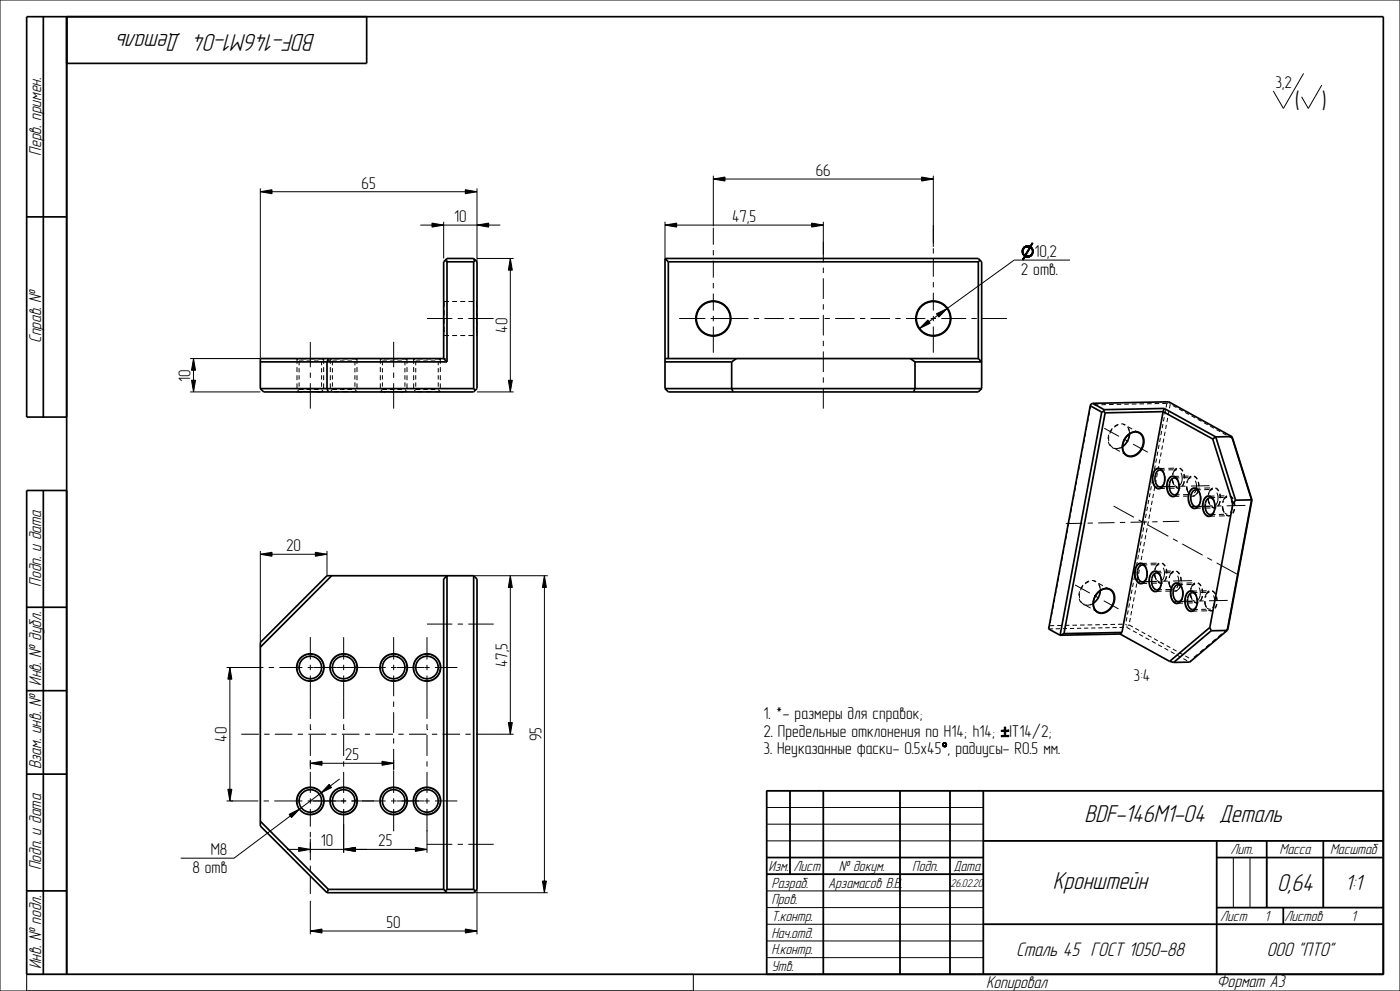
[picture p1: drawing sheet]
<svg xmlns="http://www.w3.org/2000/svg" width="420mm" height="297mm" viewBox="0 0 420 297" stroke-linecap="round" stroke-linejoin="round" font-family="sans-serif">
<defs><g id="words">
<g font-size="7.6">
<text x="94.7" y="10.1" transform="rotate(-180 94.7 10.1)">BDF-146M1-04 Деталь</text>
<text x="325.3" y="246.4">BDF-146M1-04 Деталь</text>
<text x="315.9" y="266.4">Кронштейн</text>
<text x="383.1" y="267.1">0,64</text>
</g>
<g font-size="7.5">
<text x="388.4" y="32.7">(</text>
<text x="396.5" y="32.7">)</text>
</g>
<text font-size="6.8" x="403.6" y="266.8">1:1</text>
<g font-size="6.1">
<text x="304.8" y="286.6">Сталь 45 ГОСТ 1050-88</text>
<text x="380" y="286.6">ООО &quot;ПТО&quot;</text>
</g>
<g font-size="5.3">
<text x="12.3" y="46.6" transform="rotate(-90 12.3 46.6)">Перв. примен.</text>
<text x="12.3" y="102.8" transform="rotate(-90 12.3 102.8)">Справ. №</text>
<text x="12.3" y="175.8" transform="rotate(-90 12.3 175.8)">Подп. и дата</text>
<text x="12.3" y="205.5" transform="rotate(-90 12.3 205.5)">Инв. № дубл.</text>
<text x="12.3" y="230.6" transform="rotate(-90 12.3 230.6)">Взам. инв. №</text>
<text x="12.3" y="260.8" transform="rotate(-90 12.3 260.8)">Подп. и дата</text>
<text x="12.3" y="290.5" transform="rotate(-90 12.3 290.5)">Инв. № подл.</text>
<text x="295.8" y="296">Копировал</text>
<text x="365" y="295.9">Формат A3</text>
</g>
<g font-size="5.1">
<text x="382.6" y="26.4">3,2</text>
<text x="244.7" y="52.8">66</text>
<text x="108.5" y="56.6">65</text>
<text x="136.2" y="66.6">10</text>
<text x="219.6" y="66.6">47,5</text>
<text x="310.4" y="77.1">10,2</text>
<text x="306.2" y="82.3">2 отв.</text>
<text x="152.2" y="99.7" transform="rotate(-90 152.2 99.7)">40</text>
<text x="57.2" y="114.3" transform="rotate(-90 57.2 114.3)">10</text>
<text x="85.8" y="165.2">20</text>
<text x="152.2" y="199.9" transform="rotate(-90 152.2 199.9)">47,5</text>
<text x="340.1" y="204">3:4</text>
<text x="229" y="215.5">1. *- размеры для справок;</text>
<text x="229" y="220.8">2. Предельные отклонения по H14; h14;</text>
<text x="302.8" y="220.8">IT14/2;</text>
<text x="68.1" y="222.3" transform="rotate(-90 68.1 222.3)">40</text>
<text x="103.5" y="227.9">25</text>
<text x="162.4" y="222.2" transform="rotate(-90 162.4 222.2)">95</text>
<text x="229" y="226">3. Неуказанные фаски- 0.5х45 , радиусы- R0.5 мм.</text>
<text x="63.2" y="256.3">М8</text>
<text x="96.2" y="253.7">10</text>
<text x="113.5" y="253.7">25</text>
<text x="57.7" y="261.6">8 отв</text>
<text x="116" y="278.1">50</text>
</g>
<g font-size="4.5">
<text x="369.1" y="256.1">Лит.</text>
<text x="383.9" y="256.1">Масса</text>
<text x="399" y="256.1">Масштаб</text>
<text x="230.5" y="261.1">Изм.</text>
<text x="238" y="261.1">Лист</text>
<text x="251.7" y="261.1">№ докум.</text>
<text x="273.7" y="261.1">Подп.</text>
<text x="286" y="261.1">Дата</text>
<text x="231.4" y="266.1">Pазраб.</text>
<text x="248.4" y="266.1">Арзамасов В.В.</text>
<text x="231.4" y="271.1">Пров.</text>
<text x="231.4" y="281.1">Нач.отд.</text>
<text x="231.4" y="276.1">Т.контр.</text>
<text x="366" y="276.1">Лист</text>
<text x="379.4" y="276.1">1</text>
<text x="385.3" y="276.1">Листов</text>
<text x="405.4" y="276.1">1</text>
<text x="231.4" y="286.1">Н.контр.</text>
<text x="231.4" y="291.1">Утв.</text>
</g>
<text font-size="3.5" x="285.2" y="265.7">26.02.20</text>
</g></defs>
<g fill="none" stroke="#000" stroke-width=".51">
<path d="M13 5v120M20 5v287M110 5v14h-90M8 65h12M133.6 78l.5 .5M134.1 78.5h8M134.1 78.5v30M142.1 78.5v38M142.6 78l-.5 .5M199.5 77.5h94l1 1v38M199.5 77.5v39M199.5 77.5l1 1"/>
<path d="M200.5 78.5h93M200.5 78.5v29M293.5 78.5v29M294 78l-.5 .5M78.1 116.5h64M78.1 108.5h56M98.5 107.5l-.4 1v8l.4 1M133.1 107.5v-29l1-1h8l1 1v38l-1 1h-63l-1-1M133.1 107.5h-55v9M133.1 107.5l1 1M142.1 116.5l.5 .5M199.5 116.5l1 1h93l1-1"/>
<path d="M199.5 116.5h95M199.5 108.5h20M199.5 107.5h94M219.5 108.5v8l.4 1M220.9 107.5l-1.4 1M273.1 107.5l1.4 1M274.5 108.5v8l-.4 1M293.5 107.5l1 1h-20M20 125h-12v-120h407v287h-407v-145h12M327.1 121.6l-12.5 66.9 3.4 1.9M327.1 121.6l3.4 1.9M327.8 120.9l-.6 .2-.1 .5"/>
<path d="M327.8 120.9l3.4 1.9M327.8 120.9l22.8-.5 18.9 10.4M330.5 123.5l-12.5 66.9M331.1 123.3l-.6 .2M331.1 123.3l.4 .4M331.2 122.8l-.1 .5M331.5 123.7l-12.3 66.2M348.9 123.4l-12.3 66.1M348.9 123.4l-17.4 .3M348.9 123.4l14.9 8.2M349.2 122.4l-.3 1M349.2 122.4l15.5 8.5"/>
<path d="M349.2 122.4l-18 .4M363.8 131.6l6.1 19.3M364.7 130.9l-.9 .7M364.7 130.9l6 19M369.5 130.8l-4.8 .1M369.5 130.8l6 19M369.5 130.8l6.1 19.1M13 147v145M345.8 142.4a3.1 3.1 0 0 0 1.9 4.1l.7-.3 .6-.8M345.8 142.4h.1M348.9 141.4l.1 .1M348.9 141.4a1.23 1.23 0 0 0-1.4-.5 1.23 1.23 0 0 0-.8 1.2 2.64 2.64 0 0 0 1.5 3.8l.8-.5"/>
<path d="M348.9 141.3a1.51 1.51 0 0 0-1.7-.9 1.51 1.51 0 0 0-1.2 1.4l-.2 .6M348.9 141.3l.5 1.5-.1 1.6M349.1 145.2l-.1 .2M349.3 144.4l-.3 1M349.3 144.4h.1M356.6 148.4a3.1 3.1 0 0 0 1.8 4 2.41 2.41 0 0 0 1.7-2.1M356.6 148.4h.1M356.6 148.4a1.83 1.83 0 0 1 2.2-2 3.6 3.6 0 0 1 1.3 3.9M359.8 147.5l-.1-.2a1.23 1.23 0 0 0-1.4-.4 1.23 1.23 0 0 0-.9 1.2 2.64 2.64 0 0 0 1.5 3.7l.9-.6M360.1 150.3h.1M369.9 150.9l-6.9 37.1M370.7 149.9l-.8 1"/>
<path d="M375.5 149.8l-4.8 .1M375.5 149.8l.1 .1M375.5 149.8l-7.3 39.1M375.6 149.9l-7.4 39M99.5 172.5l-21.4 21.5M142.1 172.5h-44l-20 20v55l20 20M142.1 172.5v94M142.1 172.5l1 1v93l-1 1h-44M340.5 170.9a3.1 3.1 0 0 0 1.9 4l.7-.3 .6-.7M340.5 170.9h.1M343.6 169.8l.1 .2M343.6 169.8a1.23 1.23 0 0 0-1.4-.4 1.23 1.23 0 0 0-.8 1.2 2.64 2.64 0 0 0 1.5 3.8l.8-.5"/>
<path d="M343.6 169.8a4.6 4.6 0 0 1 .1 4.1M343.6 169.8a1.51 1.51 0 0 0-1.7-1 1.51 1.51 0 0 0-1.2 1.5l-.2 .6M343.8 173.7l-.1 .2M351.2 176.8h.1M352 175.2a1.58 1.58 0 0 1 1.7-.3 1.58 1.58 0 0 1 .9 1.5l.3 1.2-.2 1.6a1.61 1.61 0 0 1-1.5 1.6 1.61 1.61 0 0 1-1.7-1.4 4.4 4.4 0 0 1 .5-4.2zM354.4 175.9v-.1a1.23 1.23 0 0 0-1.4-.5 1.23 1.23 0 0 0-.9 1.2 2.64 2.64 0 0 0 1.5 3.8l.9-.7M8 182h12M319.2 189.9l-1.2 .5M336 190l-18 .4M336 190l14.9 8.2M336.6 189.5l-17.4 .4M336.6 189.5l-.6 .5"/>
<path d="M350.9 198.2l1.2 .3M363 188l.4 1M363 188l-12.1 10.2M363.4 189l-11.3 9.5M368.2 188.9l-11.3 9.5-4.8 .1M368.2 188.9l-4.8 .1M8 207h12M8 232h12M237 237v25M247 237v55M270 237v55M285 237v55"/>
<path d="M295 237v55M415 237h-185v55M78.1 246.1l20.4 20.4M230 257h65M295 252h120M365 257h50M365 252v40M380 252v20M397 252v20M8 267h12M98.5 266.5h34.6M98.5 266.5l-.4 1"/>
<path d="M133.1 266.5v-93l1-1v94M133.1 266.5l1 1M134.1 266.5h8M134.1 266.5l-.5 .5M142.1 266.5l.5 .5M230 262h65M295 277h120M365 272h50M385 272v5"/>
<circle cx="103.1" cy="200" r="4.1"/>
<circle cx="103.1" cy="200" r="3.4"/>
<circle cx="128.1" cy="200" r="4.1"/>
<circle cx="128.1" cy="200" r="3.4"/>
<circle cx="103.1" cy="240" r="4.1"/>
<circle cx="103.1" cy="240" r="3.4"/>
<circle cx="128.1" cy="240" r="4.1"/>
<circle cx="128.1" cy="240" r="3.4"/>
</g>
<g fill="#000">
<path d="M78.1 57.5l3.5-.6v1.2zM139.6 56.9l3.5 .6-3.5 .6zM214 53.7l3.5-.6v1.2zM276.5 53.1l3.5 .6-3.5 .6zM129.6 66.9l3.5 .6-3.5 .6zM143.1 67.5l3.5-.6v1.2zM153.1 77.5l.6 3.5h-1.2zM199.5 67.5l3.5-.6v1.2zM243.5 66.9l3.5 .6-3.5 .6zM306.6 75.1l.4-.1-.1 .2zM306.6 75.4l.3-.2zM306.6 75.6l.3-.1 .1 .2z"/>
<path d="M306.6 74.9l.4-.1v.2zM306.6 75.8h.4zM306.7 76h.4zM306.7 74.7h.4zM306.7 77.8l.9-.9-.6 1zM306.8 76.2l.4 .1zM306.8 74.5l.5-.1zM306.9 76.3l.4 .1zM306.6 75.6l.3-.2zM306.6 75.4h.3l-.3 .2zM306.9 74.3h.5zM306.6 75.1l.3 .1-.3 .2z"/>
<path d="M306.6 74.9l.4 .1-.4 .1zM306.6 75.6l.4 .1-.4 .1zM306.7 74.7l.3 .1-.4 .1zM306.6 75.8h.4l-.3 .2zM306.8 76.2l.3-.2v.1zM306.7 76h.4l-.3 .2zM307.1 74.1h.7zM307 76.5h.5l-.4 .1zM306.7 74.7l.5-.2zM306.8 74.5h.4l-.5 .2zM307.3 76.8h1.9l-1.6 .1zM306.9 74.3l.4 .1-.5 .1z"/>
<path d="M307 76.5h.5zM309.1 74.3l-1.3 2.3-.3-.1zM307.6 76.9l1.6-.1zM307.3 76.8l.3 .1-.9 .9zM306.9 74.3l.7-.1zM307.1 74.1l.5 .1-.7 .1zM307.6 73.8h1.4zM307.1 76.6l.4-.1 .3 .1zM307.3 76.8l.6-.1zM307.1 76.6h.7zM307.8 77l1.2-.1zM307.9 73.7h.9z"/>
<path d="M307.3 76.8l.7-.1zM307.1 74.1l.8-.1zM307.3 76.8l.9-.1zM308.1 73.6h.4zM307.1 74.1l1-.1zM307.9 77h.9zM307.3 76.8l1-.1zM308.1 74h1.2zM307.3 76.8l1.2-.1zM308.1 77.1l.7-.1zM308.3 77.1l.5-.1zM308.3 74h1z"/>
<path d="M307.9 73.7h.8zM307.9 73.7l.6-.1zM308.5 76.7h.8zM308.4 74h.9zM308.7 76.7l.8-.1zM308.6 74h.7zM307.8 77h1zM307.6 73.8l1.2-.1zM308.7 74h.6zM308.8 74.1h.7zM308.8 74.1h.7l-.4 .2zM307.6 76.9h1.4z"/>
<path d="M309 76.6l.6-.2zM307.4 73.9l1.6-.1zM309 73.8l.9-.9-.6 1.1zM308.8 74.1l.3 .2-1.6 2.2zM307.3 76.8h1.9zM309.1 74.3l.5-.1zM309.2 74.4h.5zM309.3 76.3l.5-.1-.2 .2zM307.4 73.9l1.6-.1 .3 .2zM309.4 74.5l.3-.1 .1 .2zM309.5 76.1l.4-.1-.5 .2zM309.4 76.2l.5-.2-.1 .2z"/>
<path d="M309.1 74.3l.4-.2 .1 .1zM309.4 74.6h.4l-.3 .1zM309.5 74.7l.3-.1 .1 .1zM308.8 76.6h.7zM309.6 75.9l.4-.1-.1 .2zM309.6 74.9l.3-.2 .1 .3zM309.6 75.7l.4-.1v.2zM309.6 75h.4v.2zM309.1 76.5l.5-.1zM309.7 75.2h.3l-.3 .2zM309.7 75.4l.3-.2v.2zM309.7 75.5l.3-.1v.2z"/>
<path d="M309.3 76.3l.5-.1zM309.4 74.5l.4 .1zM309.6 72.8l.3 .1-.9 .9zM309.6 75.9l.3 .1-.4 .1zM309.5 74.7h.4zM309.6 75.7l.4 .1-.4 .1zM309.6 74.9l.4 .1zM309.6 75l.4 .2h-.3zM309.7 75.4h.3l-.3 .1zM309.7 75.5l.3 .1-.4 .1zM278.3 95.9l.8 1-3.2 1.5zM280.9 94l3.2-1.5-2.5 2.5z"/>
<path d="M58.1 107.5l.6 3.5h-1.2zM57.5 114h1.2l-.6 3.5zM152.5 114h1.2l-.6 3.5zM78.1 166.1l3.5-.6v1.2zM94.6 165.5l3.5 .6-3.5 .6zM153.1 172.5l.6 3.5h-1.2zM163.3 172.5l.6 3.5h-1.2zM69 200l.6 3.5h-1.2zM301.7 217.9v.9h-.4zM300.4 219.2l1.3-.4zM300.4 218.8h.9l-.9 .4zM301.3 217.9h.4l-.4 .9z"/>
<path d="M301.3 219.2l1.4-.4zM301.7 219.2l1-.4v.4zM301.3 219.2h.4l-.4 1zM93.1 228.8l3.5-.6v1.2zM98.7 235.1l.8 .9-3.2 1.6zM114.6 228.2l3.5 .6-3.5 .6zM152.5 216.5h1.2l-.6 3.5zM282.7 223.2l.3-.1zM282.7 223h.3zM282.7 223.4h.3zM282.8 222.9l.5-.1zM282.8 223.5h.4z"/>
<path d="M282.9 222.7h.9zM282.9 223.7l1-.2zM282.7 223.4l.3-.2zM282.7 223.2h.3l-.3 .2zM282.7 223l.3 .1-.3 .1zM282.8 223.5h.3zM283 222.6h.7zM283 223.8l.8-.1zM282.7 223l.4-.1zM282.7 223l.5-.1zM282.8 222.9h.4l-.5 .1zM282.9 223.7l.4-.1z"/>
<path d="M283.2 222.6h.3zM282.9 223.7l.5-.1zM282.8 222.9l.6-.1zM282.9 222.7l.5 .1-.6 .1zM282.9 223.7l.6-.1zM283.2 223.8h.5zM283.4 223.8h.3zM283.4 222.8l.4-.1zM283 222.6h.5zM283.5 222.8l.3-.1zM283.6 222.9h.3zM283.6 223.5l.4-.1z"/>
<path d="M283.7 223.4h.3zM283 223.8h.7zM282.9 222.7l.8-.1zM283.7 222.9h.2zM283.7 223h.3zM283.8 223.1l.2-.1zM283.8 223.2l.2-.2v.2zM283.8 223.3l.2-.1v.2zM282.9 223.7h.9zM283.5 223.6l.4-.1zM283.8 223.3l.2 .1zM283.8 223.2h.2z"/>
<path d="M301.7 219.2v1h-.4zM68.4 236.5h1.2l-.6 3.5zM86.7 244.1l3.2-1.7-2.4 2.6zM89.6 254l3.5 .6-3.5 .6zM103.1 254.6l3.5-.6v1.2zM93.1 279l3.5-.6v1.2zM139.6 278.4l3.5 .6-3.5 .6zM162.7 264h1.2l-.6 3.5z"/>
</g>
<g fill="none" stroke="#000" stroke-width=".3">
<path d="M0 0h420v297h-420zM78.1 57.5l3.5-.6v1.2zM78.1 56.5v51h-21M78.1 57.5h65M139.6 56.9l3.5 .6-3.5 .6zM143.1 56.5v22M214 53.7l3.5-.6v1.2zM214 52.7v15.1M214 53.7h66M276.5 53.1l3.5 .6-3.5 .6zM280 52.7v21.3M126.1 67.5h24"/>
<path d="M129.6 66.9l3.5 .6-3.5 .6zM133.1 66.5v11M134.1 77.9v.6M142.1 77.5v.6M143.1 67.5l3.5-.6v1.2zM143.1 77.5h11M153.1 77.5l.6 3.5h-1.2zM153.1 77.5v40M199.5 67.5l3.5-.6v1.2zM199.5 67.5h47.5M199.5 66.5v11M243.5 66.9l3.5 .6-3.5 .6z"/>
<path d="M247 66.5v9.8M306.6 75.1l.4-.1-.1 .2zM306.6 75.1l.3 .1-.3 .2zM306.6 75.4l.3-.2zM306.6 75.6l.3-.2zM306.6 75.4h.3l-.3 .2zM306.6 75.6l.3-.1 .1 .2zM306.6 75.6l.4 .1-.4 .1zM306.6 74.9l.4-.1v.2zM306.6 74.9l.4 .1-.4 .1zM306.6 75.8h.4zM306.6 75.8h.4l-.3 .2z"/>
<path d="M306.7 76h.4zM306.7 76h.4l-.3 .2zM306.7 74.7l.5-.2zM306.7 74.7h.4zM306.7 74.7l.3 .1-.4 .1zM306.7 77.8l.9-.9-.6 1zM306.8 76.2l.3-.2v.1zM306.8 76.2l.4 .1zM306.8 74.5l.5-.1zM306.8 74.5h.4l-.5 .2zM306.9 76.3l.4 .1zM306.9 74.3l.7-.1z"/>
<path d="M306.9 74.3h.5zM306.9 74.3l.4 .1-.5 .1zM307 76.5h.5zM307 76.5h.5l-.4 .1zM307.1 74.1l.8-.1zM307.1 74.1l1-.1zM307.1 74.1h.7zM307.1 74.1l.5 .1-.7 .1zM307.1 76.6l.4-.1 .3 .1zM307.1 76.6h.7zM307.2 74h2.1zM307.2 73.9h2.1"/>
<path d="M307.3 76.8l1.2-.1zM307.3 76.8l1-.1zM307.3 76.8l.9-.1zM307.3 76.8l.7-.1zM307.3 76.8l.6-.1zM307.3 76.8h1.9zM307.3 76.8h1.9l-1.6 .1zM307.3 76.8l.3 .1-.9 .9zM307.4 73.9l1.6-.1zM307.4 73.9l1.6-.1 .3 .2zM307.6 76.9l1.6-.1zM307.6 76.9h1.4z"/>
<path d="M307.6 73.8l1.2-.1zM307.6 73.8h1.4zM307.8 77l1.2-.1zM307.8 77h1zM307.9 73.7h.8zM307.9 73.7l.6-.1zM307.9 73.7h.9zM307.9 77h.9zM308.1 73.6h.4zM308.1 74h1.2zM308.1 77.1l.7-.1zM308.3 74h1z"/>
<path d="M308.3 77.1l.5-.1zM308.4 74h.9zM308.5 76.7h.8zM308.6 74h.7zM308.7 76.7l.8-.1zM308.7 74h.6zM308.8 74.1h.7zM308.8 74.1h.7l-.4 .2zM308.8 74.1l.3 .2-1.6 2.2zM308.8 76.6h.7zM309 76.6l.6-.2zM309 73.8l.9-.9-.6 1.1z"/>
<path d="M309.1 74.3l.5-.1zM309.1 74.3l.4-.2 .1 .1zM309.1 76.5l.5-.1zM309.1 74.3l-1.3 2.3-.3-.1zM309.2 74.4h.5zM309.3 76.3l.5-.1zM309.3 76.3l.5-.1-.2 .2zM309.4 74.5l.3-.1 .1 .2zM309.4 74.5l.4 .1zM309.4 76.2l.5-.2-.1 .2zM309.4 74.6h.4l-.3 .1zM309.5 76.1l.4-.1-.5 .2z"/>
<path d="M309.5 74.7l.3-.1 .1 .1zM309.5 74.7h.4zM309.6 75.9l.4-.1-.1 .2zM309.6 75.9l.3 .1-.4 .1zM309.6 72.8l.3 .1-.9 .9zM309.6 74.9l.3-.2 .1 .3zM309.6 74.9l.4 .1zM309.6 75.7l.4-.1v.2zM309.6 75.7l.4 .1-.4 .1zM309.6 75h.4v.2zM309.6 75l.4 .2h-.3zM309.7 75.2h.3l-.3 .2z"/>
<path d="M309.7 75.4l.3-.2v.2zM309.7 75.4h.3l-.3 .1zM309.7 75.5l.3-.1v.2zM309.7 75.5l.3 .1-.4 .1zM321 77.9h-16.8l-28.3 20.5M278.3 95.9l.8 1-3.2 1.5zM280.9 94l3.2-1.5-2.5 2.5zM57.1 117.5h21M57.5 114h1.2l-.6 3.5zM58.1 107.5l.6 3.5h-1.2zM58.1 107.5v10M89.1 107.6v1.4"/>
<path d="M89.1 110v1.5M89.1 112.5v1.4M89.1 114.9v1.5M90.2 117.4h1.6M90.2 107.6h1.6M92.8 117.4h1.6M92.8 107.6h1.6M95.5 117.4h1.6M95.5 107.6h1.6v1.4M97.1 110v1.5M97.1 112.5v1.4M97.1 114.9v1.5"/>
<path d="M98.9 107.9l-.8 .6M99 107.5l.4 .4M99.1 107.6v1.4M99.1 110v1.5M99.1 112.5v1.4M99.1 114.9v1.5M99.7 116.7h1.4M99.7 110.3v1.3M99.7 112.5v1.2M99.7 114.6v1.3M99.7 116.7h.1M99.7 116.7l-.4 .5"/>
<path d="M100.2 117.4h1.6M100.2 107.6h1.6M101.1 108.2h-1.4v1.3M102 116.7h1.3M102 108.2h1.3M102.8 117.4h1.6M102.8 107.6h1.6M104.2 116.7h1.4M104.2 108.2h1.4M105.5 117.4h1.6M105.5 107.6h1.6v1.4M106.5 116.7h.1"/>
<path d="M106.5 108.2h.1M106.5 116.7l.4 .5M106.5 108.2v1.3M106.5 110.3v1.3M106.5 112.5v1.2M106.5 114.6v1.3M107.1 110v1.5M107.1 112.5v1.4M107.1 114.9v1.5M107.2 107.5l-.4 .4M114.1 107.6v1.4M114.1 110v1.5"/>
<path d="M114.1 112.5v1.4M114.1 114.9v1.5M115.2 117.4h1.6M115.2 107.6h1.6M117.8 117.4h1.6M117.8 107.6h1.6M120.5 117.4h1.6M120.5 107.6h1.6v1.4M122.1 110v1.5M122.1 112.5v1.4M122.1 114.9v1.5M124 107.5l.4 .4"/>
<path d="M124.1 107.6v1.4M124.1 110v1.5M124.1 112.5v1.4M124.1 114.9v1.5M124.7 116.7h1.4M124.7 110.3v1.3M124.7 112.5v1.2M124.7 114.6v1.3M124.7 116.7h.1M124.7 116.7l-.4 .5M125.2 117.4h1.6M125.2 107.6h1.6"/>
<path d="M126.1 108.2h-1.4v1.3M127 116.7h1.3M127 108.2h1.3M127.8 117.4h1.6M127.8 107.6h1.6M129.2 116.7h1.4M129.2 108.2h1.4M130.5 117.4h1.6M130.5 107.6h1.6v1.4M131.5 116.7l.4 .5M131.5 108.2v1.3M131.5 110.3v1.3"/>
<path d="M131.5 112.5v1.2M131.5 114.6v1.3M131.5 116.7h.1M132.1 110v1.5M132.1 112.5v1.4M132.1 114.9v1.5M132.2 107.5l-.4 .4M133.1 107.5h.6M143.1 117.5h11M152.5 114h1.2l-.6 3.5zM323.8 140l-.3 1.2M324.2 137.9l-.3 1.2"/>
<path d="M324.5 135.8l-.2 1.3M324.9 133.8l-.2 1.2M325.3 131.7l-.2 1.2M325.7 129.6l-.2 1.3M326.1 127.6l-.2 1.2M326.5 125.5l-.3 1.2M326.9 123.4l-.3 1.3M327.2 121.1v.2M327.2 121.4l-.2 1.2M329.5 121.3h-1.3M331.8 121.3h-1.4M334.1 121.2h-1.4"/>
<path d="M336.4 121.2h-1.4M338.6 121.1l-1.3 .1M340.9 121.1h-1.3M343.2 121l-1.4 .1M345.5 121h-1.4M346.6 139.5l-.3 1.2M347 137.4l-.3 1.3M347.3 135.4l-.2 1.2M347.6 139.7l-.2 1.3M347.7 133.3l-.2 1.2M347.8 120.9l-1.4 .1M348 137.7l-.2 1.2"/>
<path d="M348.1 131.2l-.2 1.3M348.4 135.6l-.3 1.2M348.5 129.2l-.2 1.2M348.8 133.5l-.3 1.3M348.9 127.1l-.2 1.2M349.1 131.5l-.2 1.2M349.3 125l-.3 1.3M349.5 129.4l-.2 1.2M349.7 123l-.3 1.2M349.9 127.3l-.2 1.3M350 120.9l-.2 1.2M350 120.9h-1.3"/>
<path d="M350.3 125.3l-.2 1.2M350.4 120.7l-.4 .2M350.6 120.4v.2M350.6 120.6l.3 .3M350.7 123.2l-.2 1.2M351.1 121.1l-.3 1.3M351.8 121.5l1.1 .6M353.7 122.6l1.1 .6M355.6 123.6l1.1 .6M357.4 124.6l1.2 .6M359.3 125.7l1.1 .6M361.2 126.7l1.1 .6"/>
<path d="M363.1 127.7l1.1 .6M364.9 128.8l1.2 .6M366.8 129.8l1.1 .6M368.7 130.8l1.1 .6M320.3 158.6l-.2 1.2M320.7 156.5l-.3 1.3M321.1 154.4l-.3 1.3M321.5 152.4l-.3 1.2M321.8 150.3l-.2 1.2M322.2 148.2l-.2 1.3M322.6 146.2l-.2 1.2M323 144.1l-.2 1.2"/>
<path d="M323.4 142l-.2 1.3M343.1 158.1l-.2 1.3M343.5 156l-.3 1.3M343.9 154l-.3 1.2M344.1 158.3l-.2 1.3M344.3 151.9l-.3 1.2M344.5 156.3l-.2 1.2M344.6 149.8l-.2 1.3M344.9 154.2l-.2 1.2M345 147.8l-.2 1.2M345.3 152.1l-.2 1.3M345.4 145.7l-.2 1.2"/>
<path d="M345.7 150.1l-.3 1.2M345.8 143.6l-.2 1.3M346.1 148l-.3 1.2M346.2 141.6l-.2 1.2M346.4 145.9l-.2 1.3M346.8 143.9l-.2 1.2M347.2 141.8l-.2 1.2M348.9 141.3l.1 .3M348.9 141.4l-.9-.9-1.1 .2-.9 1.2-.2 1.8 .5 1.7 1 .9 1.1-.1 .7-1M348.9 141.4l.5 1.7M349.1 141.6h.1M349.1 141.6v.1"/>
<path d="M349.1 141.7h.1M349.1 145.2h.1M349.2 145.1h.1M349.3 144.5l-.1 .5M349.3 144.5h.1M349.3 140.4h-1.7M349.4 144.4l-.1 .1M349.4 144.6l-.1 .1M349.4 144.5v.1M349.4 144.4v.1M349.4 144.3v.1M349.5 142.7v1.5"/>
<path d="M349.5 146.4h-1.8M349.5 144.2l-.1 .1M349.5 140.8l-1.5 .1M349.6 145.9h-1.5M351.6 143.5l.4 1.5M351.7 142.4h.1M351.7 142.3v.1M351.7 143.5l.1 .7M351.7 142.3h.1M351.7 143.4v.3M351.7 143.7h.1M351.7 143.7l.1 .5"/>
<path d="M351.8 142h.1M351.8 142.3h.1M351.8 144.2l.2 .5M351.8 142.2v.1M351.8 142.2h.1M351.9 142.1l-.1 .1M351.9 142v.1M351.9 141.8l-.1 .2M351.9 142l-.1 .2M351.9 141.8h.1M351.9 141.9v.1M351.9 141.8v.2"/>
<path d="M352 144.7l.1 .3M352 141.7l-.1 .1M352 144.7v.3M352 141.6v.1M352 141.7h.1M352 141.5v.1M352 145l.2 .2M352 141.5h.1M352 145h.1M352.1 141.5h-.1M352.1 145h.1M352.1 140.8h-1.6"/>
<path d="M352.1 141.5h.1M352.1 141.4v.1M352.1 141.4l-.1 .2M352.1 141.4h.1M352.1 141.3v.1M352.1 145.2h.1M352.1 141.3h.1M352.2 145.2h.1M352.2 145.8l-1.6 .1M352.2 145.2v.1M352.2 145.3h.1M352.2 145.4h.1"/>
<path d="M352.3 141.1l-.2 .2M352.3 140.3h-1.8M352.4 140.9l-.1 .2M352.4 140.9l-.3 .4M352.4 145.5l.3 .2M352.4 140.9h.1M352.4 146.3h-1.8M352.6 140.6l-.2 .3M352.6 140.6h.1M352.7 145.9l.2 .2M352.7 140.6l-.3 .3M352.7 145.7h.1"/>
<path d="M352.7 140.6h.1M352.7 145.7l.5 .1M352.8 140.5l-.1 .1M352.8 146.1h.1M352.9 146.1l.6 .3 .6-.2M352.9 146.1l.8 .2M352.9 140.4l-.3 .2M352.9 140.4h.1M353 140.4l-.2 .1M353.1 140.3l-.2 .1M353.1 140.8l-.8 .4M353.3 147.8h.1"/>
<path d="M353.4 144.1l-.8-1.1-1.1-.2-.9 1-.5 1.7 .3 1.8 .8 1.2 1.2 .2 .9-.9M353.4 144.1v.1M353.4 144.2l.3 1.3M353.5 147.3v.1M353.6 142.7l-1.7 .1M353.7 146.7l-.2 .6M353.7 146.3h.1M353.8 148.7l-1.8 .1M353.9 140.4l.3 .1M353.9 140.3l.2 .1M354.1 140.4h.1M354.2 140.4l.2 .2"/>
<path d="M354.2 146.2h-.1M354.2 140.5v.1M354.2 140.6l.3 .2M354.3 141.7h.1M354.3 141.7l.3 1.2M354.4 144.8l-.4 .6M354.4 144.8h.1M354.4 140.6h.1M354.4 140.6l.5 .6M354.5 140.8v.1M354.5 140.9l.3 .4M354.6 140.9h.1"/>
<path d="M354.6 144.1l-.2 .7M354.6 144.1h.1M354.6 142.9h.1M354.6 142.9v1.2M355.1 144.8l-.5 .9M355.1 144.7v.1M355.1 142.1l.2 1M355.2 144.2l-.1 .5M355.2 142h.1M355.2 142l.2 1.4M355.3 143.1h.1M355.3 143.1v.3"/>
<path d="M355.3 144.3l-.5 1.3M356 145.8l.1 .8M356.1 146.6h.1M356.1 146.6l.1 .5M356.2 144.2l-.1 .5M356.2 147.1h.1M356.3 147.1l.1 .4M356.3 143.9h.1M356.4 143.8h.1M356.4 143.7h.1M356.5 147.6h.1M356.5 147.6v.1"/>
<path d="M356.5 147.7h.1M356.6 142.7h-1.8M356.7 143.3l-.3 .4M356.7 143.3h.1M356.7 148.7h-1.8M357 143l-.3 .2M357 143h.1M357.3 142.8l-.3 .2M357.8 148.6l.1 .1M357.9 148.7h.1M358.2 142.7l.3 .2M358.3 148.6l-.4 .1"/>
<path d="M358.3 148.6h.1M358.5 142.9h.1M358.5 142.9l.3 .3M358.6 148.4l-.3 .2M358.7 148.3h-.1M358.8 143.2l.1 .1M358.9 143.3l.2 .3M358.9 148.1l-.3 .3M359 148l-.1 .1M359.1 143.6h.1M359.2 147.6l-.2 .4M359.2 147.6h.1"/>
<path d="M359.4 147.1h.1M359.4 147.1l-.2 .5M359.4 144.4l.1 .4M359.5 146.9h.1M359.5 146.8v.1M359.5 146.8h.1M359.5 146.7v.1M359.5 146.7h.1M359.5 144.8h.1M359.5 144.8l.1 .6M359.5 146.6h.1M359.6 145.4v.1"/>
<path d="M359.6 145.5v.2M359.7 147.3l.1 .2M359.7 147.3l-1-.9-1.1 .2-.8 1.3-.2 1.7 .2 1.2 .9 1.3 1.1 .2 1-1M359.7 147.3l.5 1.7M359.8 151.3h.1M359.8 147.5h.1M359.8 147.5v.1M359.9 147.6h.1M359.9 151.1l-.2 .2M359.9 151.1h.1M359.9 151h.1M360 150.6l-.1 .3"/>
<path d="M360.1 150.4l-.1 .2M360.1 150.6h.1M360.1 150.4h.1M360.1 146.3h-1.8M360.1 150.3h.1M360.1 150.3v.1M360.2 150.4l-.1 .2M360.2 150.4h.1M360.2 150.2v.2M360.2 148.6v1.5M360.2 152.3h-1.8M360.2 150.1v.1"/>
<path d="M360.2 146.8h-1.5M360.3 151.8l-1.5 .1M362.4 149.4l.1 .8M362.4 148.4h.1M362.5 148.3h.1M362.5 149.4l.1 .7M362.5 148.2v.1M362.5 149.3v.3M362.5 149.6h.1M362.5 149.6l.1 .5M362.5 150.2l.3 .7M362.6 148h.1"/>
<path d="M362.6 148.2h.1M362.6 150.1v.1M362.6 150.2l.1 .4M362.6 150.1l.1 .6M362.6 148.1v.1M362.6 148v.1M362.6 147.8v.2M362.6 147.8h.1M362.6 147.7v.1M362.6 147.9v.3M362.7 147.8h-.1M362.7 150.6l.1 .4"/>
<path d="M362.7 147.6l-.1 .1M362.7 150.7l.1 .2M362.7 147.6h.1M362.8 147.5h.1M362.8 150.9l.1 .2M362.8 150.9h.1M362.8 147.4v.1M362.8 147.4h.1M362.8 146.7h-1.5M362.8 150.9v.1M362.8 147.3l-.1 .3M362.8 147.3h.1"/>
<path d="M362.9 147.3h.1M362.9 147.2v.1M362.9 151.1h.1M362.9 147.2h.1M362.9 151.1v.1M362.9 151.8h-1.5M362.9 151.2h.1M363 151.2h.1M363 151.3h.1M363 147l-.1 .2M363 146.2l-1.7 .1M363.1 146.9l-.1 .1"/>
<path d="M363.1 151.4l.8 .3M363.1 146.8l-.2 .4M363.1 152.2l-1.7 .1M363.4 146.5l-.3 .3M363.4 146.5h.1M363.4 151.8l.2 .2M363.6 152h.1M363.6 152l.3 .2M363.7 146.3l-.3 .2M363.7 152l.2 .1M363.7 146.3h.1M363.8 146.3l-.7 .5"/>
<path d="M363.8 146.2l-.1 .1M363.8 146.7l-.7 .4M363.9 152.1l.3 .1M363.9 152.1l.1 .1M364.1 153.7h.1M364.2 152.2h.1M364.3 153l-.1 .3M364.3 152.9v.1M364.4 148.7h-1.8M364.4 152.6h.1M364.4 152.6l-.1 .3M364.4 152.2h-.2"/>
<path d="M364.5 151.4l-.3-1.4-.9-1.1-1-.1-1 .9-.3 1.1-.1 1.1 .5 1.8 .6 .7 .7 .3 .7-.3 .7-.7M364.5 154.7h-1.8M364.6 146.3l.4 .2M364.7 146.2l.2 .1M364.9 152.2h-1M364.9 146.3h.1M364.9 146.3l.3 .2M364.9 152.1v.1M365 146.5h.1M365 146.5l.3 .3M365.1 147.6l.3 1.2M365.2 146.5h.1"/>
<path d="M365.2 146.5l.4 .6M365.3 146.8h.1M365.3 146.8l.2 .3M365.3 150l-.5 1.3M365.3 150h.1M365.4 151.6h-.1M365.4 148.8h.1M365.4 148.8l-.1 1.2M365.5 147.1l.1 .1M365.6 147.2h.1M365.8 150.7l-.4 .9M365.9 150.7h-.1"/>
<path d="M365.9 148l.2 1M366 150.2l-.1 .5M366 148h.1M366 148l.2 1.3M366.1 149h.1M366.1 149v.3M366.1 150.2l-.5 1.3M366.2 149.3h.1M366.8 151.8l.1 .7M366.8 150.6h.1M366.9 152.5v.1M366.9 152.6l.1 .4"/>
<path d="M367 150.1l-.2 .5M367 153h.1M367 153l.2 .4M367.1 149.8h.1M367.1 149.7h.1M367.2 153.5h.1M367.2 153.5v.1M367.3 153.6h.1M367.3 148.6h-1.7M367.4 154.6h-1.7M367.7 148.9l-.5 .7M367.8 148.9h-.1"/>
<path d="M367.9 154.3h.1M367.9 154.3l.3 .2M368.1 148.7l-.3 .2M368.2 154.5h.1M368.3 154.5l.3 .1M368.6 154.6h.1M368.7 154.6h.1M368.9 148.7l.7 .4M369 154.5h.1M369 154.5l-.4 .1M369.1 154.4l-.1 .1M369.6 149.1v.1"/>
<path d="M369.6 149.2l.3 .4M369.9 153.5l-.1 .3M370 153.5h-.1M370.2 150.4l.1 .3M370.3 150.7v.1M370.3 150.8l.1 .6M370.3 152.5l-.3 1M370.4 151.4h.1M370.4 151.4v.3M78.1 166.1l3.5-.6v1.2zM78.1 165.1v27.4M78.1 166.1h20"/>
<path d="M94.6 165.5l3.5 .6-3.5 .6zM98.1 165.1v7.4M142.1 172.5h22.2M153.1 172.5l.6 3.5h-1.2zM153.1 172.5v47.5M163.3 172.5l.6 3.5h-1.2zM163.3 172.5v95M316.4 179.3l-.2 1.2M316.8 177.2l-.2 1.2M317.2 175.1l-.2 1.3M317.6 173.1l-.2 1.2M318 171l-.3 1.2"/>
<path d="M318.4 168.9l-.3 1.3M318.8 166.8l-.3 1.3M319.1 164.8l-.2 1.2M319.5 162.7l-.2 1.3M319.9 160.6l-.2 1.3M339.2 178.8l-.2 1.2M339.6 176.7l-.2 1.3M340 174.7l-.2 1.2M340.3 179l-.3 1.3M340.4 172.6l-.2 1.2M340.6 176.9l-.2 1.3M340.8 170.5l-.3 1.3"/>
<path d="M341 174.9l-.2 1.2M341.2 168.5l-.3 1.2M341.4 172.8l-.2 1.3M341.6 166.4l-.3 1.2M341.8 170.7l-.2 1.3M341.9 164.3l-.2 1.3M342.2 168.7l-.2 1.2M342.3 162.2l-.2 1.3M342.6 166.6l-.3 1.2M342.7 160.2l-.2 1.2M343 164.5l-.3 1.3M343.4 162.5l-.3 1.2"/>
<path d="M343.6 169.8l.1 .2M343.6 169.8l-1-.9-1 .2-.9 1.3-.2 1.7 .3 1.3 .8 1.2 1.1 .2 1-.9M343.6 169.8l.2 .4M343.7 170.1h.1M343.7 160.4l-.2 1.2M343.8 170.1h.1M343.8 173.7h.1M343.8 170.1v.1M343.8 170.2h.1M343.8 173.7l-.1 .2M343.8 170.2l.3 1.4M343.8 173.6h.1"/>
<path d="M343.9 173.5h.1M344 173.1l-.1 .4M344 173.1h.1M344 173v.1M344 173h.1M344 168.8l-1.7 .1M344 172.8v.2M344.1 171.1l-.1 2.1M344.1 174.8l-1.7 .1M344.2 169.3h-1.6M344.3 174.4h-1.6M346.3 172l.4 1.5"/>
<path d="M346.4 171h.1M346.4 170.8v.1M346.4 170.8h.1M346.4 171.9l.1 .8M346.4 172.1v.1M346.4 172.2l.1 .5M346.5 170.8h.1M346.5 170.5h.1M346.5 172.7l.1 .4M346.5 172.7l.2 .5M346.5 170.6v.2M346.5 170.6h.1"/>
<path d="M346.5 170.4v.1M346.6 170.4l-.1 .2M346.6 170.4h.1M346.6 173.1v.1M346.6 173.2l.2 .4M346.6 170.1v.3M346.7 173.2v.2M346.7 170.1h-.1M346.7 170.1h.1M346.7 170h.1M346.7 173.5l.1 .2M346.7 173.5h.1"/>
<path d="M346.7 173.4h.1M346.7 169.9v.1M346.7 173.4l.1 .1M346.7 169.2l-1.5 .1M346.8 169.9h-.1M346.8 173.5h.1M346.8 169.9l-.1 .2M346.8 169.9h.1M346.8 173.5v.1M346.8 169.8v.1M346.8 173.6h.1M346.8 169.8h.1"/>
<path d="M346.8 173.6v.1M346.8 169.7v.1M346.8 173.7h.1M346.9 174.3h-1.6M346.9 173.7h.1M346.9 173.7v.1M346.9 173.8h.1M346.9 169.6l-.1 .1M347 168.8h-1.8M347.1 169.4l-.1 .1M347.1 173.9l.3 .3M347.1 169.4l-.3 .3"/>
<path d="M347.1 169.4h.1M347.1 174.8h-1.8M347.3 169.1l-.2 .3M347.3 169.1h.1M347.4 174.4l.2 .1M347.4 169.1l-.3 .2M347.4 174.2h.1M347.4 169v.1M347.4 174.2l.5 .1M347.5 169.3l-.5 .3M347.5 169.3h.1M347.5 174.5l.7 .3 .6-.1"/>
<path d="M347.6 174.5l.2 .2M347.6 168.9l-.3 .2M347.6 168.8v.1M347.6 174.6h.1M347.7 168.8l-.3 .2M347.7 168.8h-.1M347.8 169.2h.1M347.8 169.2l-.3 .1M347.8 174.7h.1M347.9 174.7h.1M347.9 174.3h.1M347.9 174.7h.2"/>
<path d="M348 176.2h.1M348.1 174.7h.1M348.1 174.7h.3M348.1 168.7h.1M348.3 175.5l-.1 .3M348.3 175.5h.1M348.3 175.4v.1M348.3 175.3v.1M348.3 171.2h-1.7M348.3 175.2v.1M348.4 174l-.3-1.4-.8-1.1-1.1-.2-.9 .9-.4 1.1-.1 1.2 .5 1.8 .6 .7 .8 .2 .7-.2 .6-.8M348.4 177.2h-1.7"/>
<path d="M348.6 168.8l.9 .9M348.6 168.7l.2 .1M348.8 168.8v.1M348.8 168.9l.3 .2M348.8 174.7h.1M349 170.2h.1M349 170.2l.3 1.1v1.3M349.1 173.3l-.4 .6M349.1 173.2v.1M349.1 169.1h.1M349.1 169.1l.5 .6M349.3 172.6l-.2 .6"/>
<path d="M349.3 172.6h.1M349.5 169.7h.1M349.6 173.7l-.3 .4M349.6 173.7h.1M349.8 170.5l.1 .4M349.9 170.9h.1M349.9 170.9l.1 .6M349.9 172.7h.1M349.9 172.7l-.3 1M349.9 170.5h.1M349.9 170.5l.2 1.3M350 171.5v.1"/>
<path d="M350 171.6v.2M350 172.7l-.5 1.3M350.1 171.8h.1M350.7 174.3l.4 1.6M350.8 173.2h.1M350.9 172.7l-.1 .5M351 172.3h.1M351.1 172.3h-.1M351.1 172.2v.1M351.1 172.2h.1M351.1 175.9h.1M351.1 176l.1 .1"/>
<path d="M351.2 176.1h.1M351.2 176.2h.1M351.3 171.1l-1.8 .1M351.4 171.8l-.3 .3M351.4 171.7h.1M351.4 177.1l-1.8 .1M351.7 171.4l-.3 .3M351.7 171.4h.1M352 171.2l-.3 .2M352.5 177.1h.1M352.6 177.1h.1M352.9 171.2l.3 .2"/>
<path d="M353 177l-.4 .1M353 177h.1M353.2 171.4h.1M353.2 171.4l.6 .7M353.3 176.8l-.3 .2M353.3 176.8h.1M353.4 176.8h-.1M353.5 171.7h.1M353.6 176.5l-.3 .3M353.6 176.5h.1M353.9 176.1l-.3 .4M353.9 176.1h.1"/>
<path d="M354.1 175.5l-.2 .6M354.1 172.9l.2 1M354.2 175.3h.1M354.2 175.2v.1M354.2 175.1v.1M354.2 175.1h.1M354.3 173.9h.1M354.3 173.9v.3M354.4 175.7l.1 .3M354.4 175.7l-1-.8-1.1 .1-.8 1.3-.2 1.7 .2 1.3 .9 1.2 1.1 .2 .9-.9M354.4 175.7l.1 .4M354.4 179.8h.1"/>
<path d="M354.4 175.9h.1M354.5 179.6h.1M354.5 176v.1M354.5 176.1h.1M354.5 176.1l.4 1.4M354.6 179.5l-.2 .3M354.6 179.5h.1M354.6 179.4v.1M354.6 179.4h.1M354.7 179l-.1 .4M354.7 179h.1M354.8 178.9l-.1 .1"/>
<path d="M354.8 179.1h.1M354.8 178.9h.1M354.8 174.8h-1.8M354.8 179v.1M354.8 178.7v.2M354.9 177.1l-.1 1.9M354.9 175.2l-1.5 .1M357.1 177.9l.5 1.7M357.1 176.8h.1M357.2 176.7l-.1 .1M357.2 176.7h.1M357.2 177.8l.2 1.3"/>
<path d="M357.2 178.1h.1M357.2 178.1l.2 1M357.2 176.4h.1M357.3 176.7h-.1M357.3 176.4h-.1M357.3 176.5l-.1 .2M357.3 176.5v.2M357.3 176.3v.2M357.3 176.3h.1M357.4 176.2l-.1 .1M357.4 176.1l-.1 .2M357.4 179.1h.1"/>
<path d="M357.4 179.1l.1 .4M357.4 176.1h.1M357.4 179.1l.1 .2M357.4 176v.1M357.4 176h.1M357.5 175.9v.1M357.5 175.9h.1M357.5 179.3h.1M357.5 179.3v.1M357.5 179.4h.1M357.5 175.2h-1.5M357.5 175.8v.1"/>
<path d="M357.5 175.8l-.1 .2M357.5 175.8h.1M357.5 179.4v.1M357.5 179.5h.1M357.5 175.7v.1M357.6 175.7h-.1M357.6 179.6h.1M357.6 179.6v.1M357.6 179.7h.1M357.7 179.7h.1M357.7 174.7h-1.8M357.8 175.3l-.2 .4"/>
<path d="M357.8 179.9l.8 .3M357.8 175.3h.1M358 175.3l-.3 .2M358.1 175l-.3 .3M358.1 175h.1M358.1 175.3h-.1M358.1 175l-.2 .2M358.2 174.9l-.1 .1M358.3 174.8l-.1 .1M358.4 174.8h-.1M358.5 174.8l-.3 .1M358.5 174.7l-.1 .1"/>
<path d="M358.5 175.1h.1M358.5 175.1l-.4 .2M359.1 177.1l-1.8 .1M359.2 179.9l-.4-1.4-.8-1.1-1.1-.2-.9 .9-.4 1.1v1.2l.5 1.8 .6 .7 .7 .3 .7-.3 .6-.7M359.3 174.8l.7 .4M359.4 174.7h.1M359.4 174.7l.5 .3M359.7 176.1h.1M359.7 176.1l.4 1.2-.1 1.2M359.8 179.2l-.4 .6M359.8 179.2h.1M359.9 175h.1"/>
<path d="M359.9 175l.4 .6M360 175.2l.2 .4M360 175.3h.1M360 178.5l-.2 .7M360 178.5h.1M360.2 175.6l.1 .1M360.3 179.6l-.3 .5M360.3 179.6h.1M360.6 176.5l.1 .3M360.7 176.8h.1M360.7 176.8v.7M360.7 178.6h.1"/>
<path d="M360.7 178.6l-.4 1M360.7 176.4h.1M360.7 176.4l.2 1.3M360.7 177.5h.1M360.7 177.5v.3M360.8 178.6l-.5 1.4M360.8 178.6h.1M361.7 178.6l-.2 .5M361.8 178.2v.1M361.8 178.2h.1M361.8 178.1v.1M361.8 178.1h.1"/>
<path d="M362 177.1h-1.8M362.1 177.7l-.2 .3M362.1 177.7h.1M362.4 177.3l-.3 .4M362.5 177.3h-.1M362.8 177.1l-.3 .2M363.6 177.1l.3 .2M363.9 177.3h.1M364 177.3l.3 .3M364.3 177.6h.1M364.3 177.6l.3 .4M364.9 178.8l.1 1"/>
<path d="M365 179.8h.1M365 179.8v.3M103.1 190.9v6.7M103.1 199.2v1.6M128.1 190.9v6.7M128.1 199.2v1.6M315.3 185.5l-.3 1.2M315.7 183.4l-.3 1.2M315.9 188.5h-1.3M316 181.3l-.2 1.3M316.3 187.5h-1.4l-.2 .6M318 188.4h-1.3"/>
<path d="M318.5 187.5h-1.3M320.1 188.4h-1.3M320.8 187.4h-1.3M322.2 188.3l-1.2 .1M323.1 187.4h-1.4M324.4 188.3h-1.3M325.4 187.3h-1.4M326.5 188.2l-1.3 .1M327.7 187.3h-1.4M328.6 188.2h-1.2M329.9 187.2h-1.3M330.8 188.2h-1.3"/>
<path d="M332.2 187.2h-1.3M332.9 188.1h-1.3M334.5 187.1l-1.4 .1M335 188.1h-1.3M336.8 187.1h-1.4M337.1 188l-1.2 .1M337.7 187.1l.3 .2M338 188l1.1 .6M338.1 185l-.3 1.2M338.1 187.5l-.1 .3M338.4 187.4l.3-.1 1.1 .6M338.5 182.9l-.3 1.3"/>
<path d="M338.8 180.9l-.2 1.2M339.1 185.2l-.2 1.3M339.5 183.1l-.2 1.3M339.9 181.1l-.3 1.2M339.9 189.1l1.1 .6M340.6 188.3l1.1 .6M341.8 190.1l1.1 .6M342.5 189.4l1.1 .6M343.7 191.1l1.1 .7M344.3 190.4l1.2 .6M345.6 192.2l1.1 .6M346.2 191.4l1.1 .6"/>
<path d="M347.4 193.2l1.2 .6M348.1 192.4l1.1 .7M349.3 194.3l1.2 .6M350 193.5l1.1 .6M351.2 195.3l1.2 .6M351.8 194.5l1.2 .6M353.1 196.3l1.2 .7M353.7 195.5l1.1 .7M354.9 180.8h-1.8M355 197.4l1.1 .6M355 180.3h-1.5M355.6 196.6l1.1 .6"/>
<path d="M357.2 197.9l-.3 .5M357.5 197.6h.1M357.6 180.2l-1.5 .1M357.8 180.7h-1.7M358.1 180.3l.2 .2M358.3 180.5h.1M358.3 180.5l.7 .2 .6-.1M358.3 180.5l.3 .1M358.4 180.5h.1M358.6 180.6h.1M358.6 180.6l.3 .1M358.6 180.2h.1"/>
<path d="M358.6 180.6h.2M358.9 180.7h.1M359.1 181.3l-.2 .5M359.1 181.2v.1M359.1 181.1v.1M359.1 180.7h-.2M359.2 183.1l-1.8 .1M359.3 196.1l-1.1 .9M361.1 194.5l-1.1 1M361.5 180.2l.3 1.7M361.9 182h.1M361.9 182l.1 .1"/>
<path d="M362 182.1h.1M362.1 183.1h-1.7M362.6 182.8l.4 .2M362.9 193l-1.1 .9M363 183h.1M363 183h.3M363.3 183h.1M363.6 183h-.3M363.7 183h-.1M363.8 182.9l-.1 .1M364.7 191.5l-1 .9M364.8 181.7l-.3 .6"/>
<path d="M364.8 181.6v.1M365 181h.1M365 181l-.2 .6M366.6 189.9l-1.1 1M368.4 188.4l-1.1 .9M68 200h4.5M69 200l.6 3.5h-1.2zM69 200v40M89.2 201.1a4 4 0 0 1 3.5-5 4 4 0 0 1 4.4 4.3 4 4 0 0 1-5 3.5M94 200h6.7M99.2 201.1a4 4 0 0 1 3.5-5 4 4 0 0 1 4.4 4.3 4 4 0 0 1-5 3.5M102.3 200h1.6"/>
<path d="M103.1 218.6h.1M103.1 202.4v13.1M103.1 217v1.6M105.5 200h6.7M114.2 201.1a4 4 0 0 1 3.5-5 4 4 0 0 1 4.4 4.3 4 4 0 0 1-5 3.5M119 200h6.7M124.2 201.1a4 4 0 0 1 3.5-5 4 4 0 0 1 4.4 4.3 4 4 0 0 1-5 3.5M127.3 200h1.6M128.1 218.6h.1M128.1 202.4v13.1M128.1 217v1.6M130.5 200h6.7"/>
<path d="M152.5 216.5h1.2l-.6 3.5zM300.4 219.2l1.3-.4h1zM300.4 219.2l1.3-.4zM300.4 218.8h.9l-.9 .4zM300.4 219.2l2.3-.4-1.4 .4zM301.3 217.9h.4l-.4 .9zM301.3 219.2l1.4-.4zM301.3 219.2h.4l-.4 1zM301.7 217.9v.9h-.4zM301.7 219.2l1-.4v.4zM301.7 219.2v1h-.4zM68.4 236.5h1.2l-.6 3.5z"/>
<path d="M93.1 228.8l3.5-.6v1.2zM93.1 227.8v2.7M93.1 228.8h25M98.7 235.1l.8 .9-3.2 1.6zM101.9 233.4l-31.7 23.8h-16M103.1 220.2v6.4M103.1 228.1v1.6M103.1 231.3v6.3M103.1 239.2v1.6M114.6 228.2l3.5 .6-3.5 .6zM118.1 227.8v3M128.1 220.2v6.4"/>
<path d="M128.1 228.1v1.6M128.1 231.3v6.3M128.1 239.2v1.6M148 220h6.1M230 237h185v55h-185zM237 237v25M247 237v55M270 237v55M282.7 223.2l.3-.1zM282.7 223.2h.3l-.3 .2zM282.7 223l.4-.1zM282.7 223l.5-.1z"/>
<path d="M282.7 223h.3zM282.7 223l.3 .1-.3 .1zM282.7 223.4l.3-.2zM282.7 223.4h.3zM282.8 222.9l.6-.1zM282.8 222.9l.5-.1zM282.8 222.9h.4l-.5 .1zM282.8 223.5h.3zM282.8 223.5h.4zM282.9 222.7l.8-.1zM282.9 222.7h.9zM282.9 222.7l.5 .1-.6 .1z"/>
<path d="M282.9 223.7l.6-.1zM282.9 223.7l.5-.1zM282.9 223.7l.4-.1zM282.9 223.7l1-.2zM282.9 223.7h.9zM283 222.6h.5zM283 222.6h.7zM283 223.8l.8-.1zM283 223.8h.7zM283.2 222.6h.3zM283.2 223.8h.5zM283.4 222.8l.4-.1z"/>
<path d="M283.4 223.8h.3zM283.5 222.8l.3-.1zM283.5 223.6l.4-.1zM283.6 222.9h.3zM283.6 223.5l.4-.1zM283.7 222.9h.2zM283.7 223h.3zM283.7 223.4h.3zM283.8 223.1l.2-.1zM283.8 223.2l.2-.2v.2zM283.8 223.2h.2zM283.8 223.3l.2-.1v.2z"/>
<path d="M283.8 223.3l.2 .1zM285 237v55M295 237v55M300.4 220.4h2.3l-2.3 .4zM300.4 220.8l2.3-.4v.4zM68 240h1.9M86.1 254.6h24M86.7 244.1l3.2-1.7-2.4 2.6zM89.2 241.1a4 4 0 0 1 3.5-5 4 4 0 0 1 4.4 4.3 4 4 0 0 1-5 3.5M89.6 254l3.5 .6-3.5 .6zM93.1 251.3v4.3M94 240h6.7"/>
<path d="M99.2 241.1a4 4 0 0 1 3.5-5 4 4 0 0 1 4.4 4.3 4 4 0 0 1-5 3.5M102.3 240h1.6M103.1 254.6l3.5-.6v1.2zM103.1 242.4v13.2M105.5 240h6.7M114.2 241.1a4 4 0 0 1 3.5-5 4 4 0 0 1 4.4 4.3 4 4 0 0 1-5 3.5M119 240h6.7M124.2 241.1a4 4 0 0 1 3.5-5 4 4 0 0 1 4.4 4.3 4 4 0 0 1-5 3.5M127.3 240h1.6M128.1 242.4v6.7M130.5 240h6.7M230 242h65"/>
<path d="M230 247h65M230 252h185M230 257h65M365 252v40M365 257h50M370 257v15M375 257v15M380 252v20M397 252v20M93.1 279l3.5-.6v1.2zM93.1 279h50M93.1 270v10"/>
<path d="M139.6 278.4l3.5 .6-3.5 .6zM142.1 267.5h22.2M143.1 266.5v13.5M162.7 264h1.2l-.6 3.5zM230 262h65M230 267h65M230 272h65M230 277h185M365 272h50M385 272v5M8 297v-5h200v5M230 282h65"/>
<path d="M230 287h65"/>
</g>
<path d="M300.4 219h2.3" fill="none" stroke="#000" stroke-width=".41"/>
<path d="M300.4 220.6h2.3" fill="none" stroke="#000" stroke-width=".38"/>
<!-- layer: AXES -->
<g fill="none" stroke="#000" stroke-width=".3">
<path d="M214 68.3v5M214 74.9v1.6M214 78.1v5.1M247 72.5v6.1M280 67.5v5.3M280 74.4v1.6M280 77.6v5.3M128.1 95.5h7.6M133.1 99.1l.1 1.5M133.1 91.3v1.5M133.1 93.9v1.6M133.1 96.5v1.6"/>
<path d="M133.1 90.2l.1 .1M133.2 92.9v1.5M133.2 95.5v1.5M133.2 98v1.5M134.7 90.4h-1.5v1.5M135.7 90.4h1.4M137.3 95.5h1.6M138.1 90.4h1.5M140.5 95.5h7.6M140.5 90.4h1.5M142.9 92.9v1.5M142.9 95.5v1.5"/>
<path d="M142.9 98v1.5M143 90.3l-.1 1.6M143.1 91.3v1.5M143.1 93.9v1.6M143.1 96.5v1.6M143.1 99.1v1.6M203.7 95.5h7.9M213.2 95.5h11.3M214 84.8v1.6M214 88v5.1M214 94.7v1.6M214 97.9v7.8"/>
<path d="M226.1 95.5h1.6M229.3 95.5h5.8M236.7 95.5h1.6M239.9 95.5h5.9M247 80.2v1.6M247 83.4v6.2M247 91.2v1.6M247 94.4v6.1M247.4 95.5h1.6M250.6 95.5h5.8M258 95.5h1.6M261.2 95.5h5.8"/>
<path d="M268.6 95.5h1.6M271.8 95.5h5.8M279.2 95.5h1.6M280 84.5v1.6M280 87.7v5.4M280 94.7v1.6M280 97.9v7.8M282.4 95.5h7.4M291.4 95.5h1.6M294.6 95.5h7.5M89 117.5h1.6M89.7 110.3v1.3"/>
<path d="M89.7 112.5v1.2M89.7 114.6v1.3M89.7 116.7h.1M89.7 116.7h1.4M89.7 116.7l-.4 .5M90.6 107.5h-1.6l.4 .4M91.1 108.2h-1.4v1.3M91.7 117.5h1.7M91.7 107.5h1.7M92 116.7h1.3M92 108.2h1.3M93.1 102.5v7.6"/>
<path d="M93.1 111.7v1.6M93.1 114.9v7.6M94.2 116.7h1.4M94.2 108.2h1.4M94.5 117.5h1.6M94.5 107.5h1.6M96.5 116.7l.4 .5M96.5 108.2v1.3M96.5 110.3v1.3M96.5 112.5v1.2M96.5 114.6v1.3M96.5 116.7h.1"/>
<path d="M97.2 107.5l-.4 .4M114 117.5h1.6M114.7 116.7h1.4M114.7 110.3v1.3M114.7 112.5v1.2M114.7 114.6v1.3M114.7 116.7h.1M114.7 116.7l-.4 .5M115.6 107.5h-1.6l.4 .4M116.1 108.2h-1.4v1.3M116.7 117.5h1.7M116.7 107.5h1.7"/>
<path d="M117 116.7h1.3M117 108.2h1.3M118.1 102.5v7.6M118.1 111.7v1.6M118.1 114.9v7.6M119.2 116.7h1.4M119.2 108.2h1.4M119.5 117.5h1.6M119.5 107.5h1.6M121.5 116.7h.1M121.5 108.2h.1M121.5 116.7l.4 .5"/>
<path d="M121.5 108.2v1.3M121.5 110.3v1.3M121.5 112.5v1.2M121.5 114.6v1.3M122.2 107.5l-.4 .4M133.2 100.6h1.5M135.7 100.6h1.4M138.1 100.6h1.5M140.5 100.6h1.5M142.9 100.6l.1 .1M247 102.1v1.6M247 105.3v6.2"/>
<path d="M247 113.1v1.6M247 116.3v6.2M331.3 128.3l4.4 2.5M332.4 131.5v.1M332.5 132.4l.5 1.2M332.6 130.3l-.2 1.2M332.7 130.8l-.1 1.4M332.9 133.1l1 1M333.3 129.3l-.4 .6M333.3 129.2v.1M333.5 129l-.2 .2M333.5 128.9v.1"/>
<path d="M333.6 128.7l-.1 .2M333.7 134.2l1.3 .3M333.7 128.4l-.7 1.1M333.7 128.4h.1M333.9 134.1h.1M334.3 128h.1M334.3 134.3l.7 .1M334.7 134.6l1.3 .7M335 134.5h.1M335 134.4h.1M335.5 127.3l-1.2 .7M335.5 127.3h.1"/>
<path d="M335.5 127.2l-1.2 .6M335.5 127.2h.1M335.9 134.3l-.9 .1M335.9 134.2v.1M336.1 134.2h-.2M336.3 127h.1M336.3 127l1.3 .3M336.4 127.2h.1M336.8 133.8h.1M336.8 135.7l1.2 .7M336.9 127.2h.1M337 133.7l-1.2 .6"/>
<path d="M337 127.2h.1M337 127.2l.6 .2M337.1 131.6l1.4 .7M337.6 133.1h.1M338.3 127.9l.5 1.2M338.3 132l-.7 1.1M338.4 127.9l1.2 .7M338.4 128.3l.4 1.7M338.8 130v.1M338.9 130h.1M338.9 130l-.2 1.2M339.9 133.1l4.4 2.4"/>
<path d="M340.5 129l1.2 .7M324.7 156.8l-4.9 .1M327.9 156.8h-1.6M334.1 151.7l6.1 3.3M334.4 156.6l-4.9 .1M337.6 156.6h-1.6M341.6 155.8l1.4 .8M344.1 156.4l-4.9 .1M344.4 157.3l6.1 3.4M347.3 156.4h-1.6M352.5 145.8l-5.6 .1M353.2 143.7l.1 .2"/>
<path d="M353.3 144h.1M353.4 144h.1M353.4 144.1h.1M353.4 147.6l-.1 .2M353.4 147.5h.1M353.5 147.5h-.1M353.5 147.4h.1M353.8 145l-.2 2.1M353.8 156.2l-4.9 .1M353.8 143.2h-1.5M353.9 148.3h-1.5M355.7 145.7h-1.6"/>
<path d="M355.9 145.9l.4 1.5M356 144.8h.1M356 144.7h.1M356 145.8v.2M356 146v.1M356 146.1l.3 1.2M356.1 144.7h.1M356.1 144.6v.1M356.1 144.3v.1M356.1 144.5v.1M356.1 144.5h.1M356.2 144.3h-.1"/>
<path d="M356.2 144.3l-.1 .2M356.2 144.1v.2M356.3 144l-.1 .1M356.3 144h.1M356.3 143.9h.1M356.3 147.4l.2 .2M356.3 147.3h.1M356.4 147.3h.1M356.4 143.9h-.1M356.4 147.4h.1M356.4 143.2h-1.6M356.4 143.8v.1"/>
<path d="M356.4 143.7l-.1 .3M356.4 143.7h.1M356.4 147.5l.1 .1M356.5 147.6h.1M356.5 148.2h-1.6M356.7 147.8l.8 .4M356.9 143.3l-.3 .2M356.9 143l-.5 .7M356.9 143h.1M356.9 143.3h.1M357.1 148.4l.7 .3 .6-.1M357.2 142.8l-.3 .2"/>
<path d="M357.2 142.8h.1M357.4 142.7l-.2 .1M357.4 143.1h.1M357.4 143.1l-.5 .2M358.2 142.7l.2 .1M358.4 142.8h.1M358.5 142.8l.2 .2M358.5 148.6h-.1M358.6 144.1h.1M358.6 144.1l.2 .5M358.7 147.2l-.4 .6M358.7 147.2h.1"/>
<path d="M358.7 143h.1M358.7 143l.5 .6M358.8 144.6v.1M358.8 144.7l.1 .5M358.9 146.5l-.2 .7M358.9 146.5h.1M358.9 145.2v.1M358.9 145.3v1.2M359.5 144.4h.1M359.5 144.4l.2 1.3M359.6 146.6l-.5 1.3M359.7 145.7h.1"/>
<path d="M362.9 145.6l-5.6 .1M363.2 151.7l-5.6 .1M364 149.6l.1 .3M364.1 149.9h.1M364.1 149.9v.1M364.2 150h.1M364.2 153.5l-.2 .2M364.2 153.4h.1M364.2 153.3v.1M364.4 153h.1M364.5 151l-.1 2M364.5 149.1l-1.5 .1"/>
<path d="M364.6 154.2h-1.5M366.4 151.6l-1.6 .1M366.7 151.8l.4 1.5M366.8 150.7h.1M366.8 150.6v.1M366.8 150.6h.1M366.8 151.7v.3M366.8 152h.1M366.8 152l.3 1.3M366.9 150.3h.1M366.9 150.6h.1M366.9 150.4v.2"/>
<path d="M366.9 150.4h.1M366.9 150.3v.1M366.9 150.2v.1M366.9 150.2h.1M367 149.9l-.1 .4M367 149.9h.1M367 150h.1M367 149.9v.1M367.1 149.8v.1M367.1 153.3l.1 .2M367.1 153.3h.1M367.1 149.8h.1"/>
<path d="M367.1 149.1h-1.5M367.1 149.7v.1M367.1 153.3v.1M367.2 149.6l-.2 .3M367.2 149.6h.1M367.2 153.5h.1M367.2 154.1l-1.5 .1M367.2 153.6h.1M367.4 153.8l.5 .3M367.7 148.9l-.5 .7M367.7 148.9h.1M367.9 154.4l.7 .2 .6-.1"/>
<path d="M367.9 154.1h.1M368 148.7l-.3 .2M368 154.1h.2M368 148.7h.1M368.1 148.6l-.1 .1M368.1 149.1l-.7 .3M369 148.6l.2 .1M369.2 148.7h.1M369.2 148.7l.3 .2M369.4 150h.1M369.4 150l.2 .6M369.4 153.1l-.3 .6"/>
<path d="M369.4 153.1h.1M369.5 148.9h.1M369.5 148.9l.4 .6M369.6 150.6h.1M369.6 150.6v1.8M369.6 152.4l-.2 .7M369.6 152.4h.1M370.3 150.3h.1M370.3 150.3l.2 1.3M370.4 152.6l-.5 1.3M370.5 151.6v.1M373.6 151.5l-5.6 .1"/>
<path d="M322.5 175.3l4.4 2.4M323.7 178.5h.1M323.7 179.4l.6 1.2M323.9 177.2l-.2 1.3M323.9 177.8v1.4M324.5 176.2l-.3 .7M324.5 176.2h.1M324.9 175.7l-.4 .5M324.9 175.3l-.7 1.1M326.7 174.3l-1.2 .7M326.7 174.3h.1M326.7 174.1l-1.1 .6"/>
<path d="M326.7 174.1h.1M327.6 174l1.2 .3M327.6 174.1h.1M328.1 174.2h.1M328.2 174.2h.1M328.2 174.2l.6 .2M328.3 178.5h.1M328.3 178.5l1.4 .8M329.5 174.9h.1M329.5 174.9l.5 1.1M329.6 179l-.8 1.1M329.6 174.9l1.3 .6"/>
<path d="M329.7 175.3l.4 1.7M330.1 177h.1M330.1 176.9h.1M330.1 176.9l-.2 1.3M331.7 176l1.3 .7M347.2 174.2l-5.6 .1M347.9 172.2l.1 .2M348 172.4h.1M348 172.4l.1 .1M348.1 172.5h.1M348.1 176l-.1 .2M348.1 175.9h.1"/>
<path d="M348.2 175.9h-.1M348.2 175.9h.1M348.3 175.6h.1M348.4 175.3l-.1 .3M348.4 175.3h.1M348.4 175.1v.2M348.4 173.5v1.5M348.4 175v.1M348.5 171.7h-1.6M348.6 176.7l-1.6 .1M350.4 174.2h-1.6M350.6 174.3l.4 1.5"/>
<path d="M350.7 173.2v.1M350.7 173.2h.1M350.7 173.1v.1M350.7 174.2v.3M350.7 174.5h.1M350.7 174.5l.3 1.3M350.8 172.9h.1M350.8 173.1h.1M350.8 172.8v.1M350.8 173v.1M350.8 173h.1M350.9 172.7l-.1 .1"/>
<path d="M350.9 172.8l-.1 .2M350.9 172.6v.1M350.9 172.8h.1M350.9 172.5v.1M351 172.5h.1M351 172.4h.1M351 175.8l.1 .2M351 172.3v.1M351 175.8h.1M351 172.3h.1M351 171.6h-1.5M351.1 175.8v.1"/>
<path d="M351.1 172.3h-.1M351.1 172.3l-.1 .2M351.1 175.9h.1M351.1 172.2h.1M351.1 172.1v.1M351.1 176h.1M351.1 172.1h.1M351.2 176.7h-1.6M351.2 176.1h.1M351.4 176.3l.8 .4M351.6 171.7l-.3 .3M351.6 171.4l-.5 .7"/>
<path d="M351.6 171.4h.1M351.6 171.7h.1M351.8 176.9l.7 .3 .6-.1M351.9 161.5l1.4 .8M351.9 171.2l-.3 .2M351.9 171.2h.1M352 171.1l-.1 .1M352.1 171.6h.1M352.1 171.6l-.5 .1M352.2 176.7h.1M352.9 171.1h.1M353 171.1l.4 .3"/>
<path d="M353.3 172.5v.1M353.3 172.6l.3 1.1M353.4 175.6l-.4 .6M353.4 175.6h.1M353.4 171.4h.1M353.4 171.4l.5 .6M353.6 174.9l-.2 .7M353.6 174.9h.1M353.6 173.7h.1M353.6 173.7v1.2M354.2 172.9h.1M354.2 172.9l.2 1.3"/>
<path d="M354.3 175.1h.1M354.3 175.1l-.5 1.3M354.7 163l6.1 3.4M357.6 174l-5.6 .1M358.7 178.1l.1 .2M358.8 178.4h.1M358.8 178.4v.1M359.2 179.4v1.6M359.2 177.6h-1.5M361.4 179.2h.1M361.4 179.1v.1M361.5 179.1h.1"/>
<path d="M361.5 178.8h.1M361.6 178.9l-.1 .2M361.6 178.9h.1M361.6 178.8v.1M361.6 178.6l-.1 .2M361.6 178.8h.1M361.6 178.6h.1M361.6 178.7h.1M361.7 178.4l-.1 .2M361.7 178.4h.1M361.8 178.3h.1M361.8 178.2v.1"/>
<path d="M361.8 177.5l-1.5 .1M361.8 178.2h.1M361.8 178.2l-.1 .2M361.9 178.1h-.1M361.9 178.1h.1M361.9 178v.1M362.2 167.2l1.4 .7M362.2 167.2h.1M362.4 177.4l-.5 .6M362.4 177.4h.1M362.8 177.1l-.4 .3M362.8 177.5h.1"/>
<path d="M362.8 177.5l-.8 .4M363.7 177l.2 .1M363.9 177.1h.1M363.9 177.1l.3 .3M364 178.5h.1M364 178.5l.4 1.1M364.2 177.4h.1M364.2 177.4l.4 .5M364.4 179.6v.1M364.4 179.7l-.1 1.1M365 178.8h.1M365 178.8l.2 1.3"/>
<path d="M365 168.7l6.1 3.4M368.3 179.9l-5.6 .2M93.1 190.9v6.7M93.1 199.2v1.6M118.1 190.9v6.7M118.1 199.2v1.6M128.1 187h7.6M137.3 187h1.6M140.5 187h7.6M324.2 180.1l.9 1M324.9 181.1l1.3 .3M325.1 181.1h.1"/>
<path d="M325.6 181.3l.7 .1M325.9 181.6l1.3 .6M326.3 181.4h.1M327.1 181.3h-.1M327.1 181.2l-.8 .2M327.2 181.2h-.1M327.4 181.1l-.2 .1M328 182.7l1.3 .7M328.2 180.7l-1.1 .6M328.8 180.1h.1M331.1 180.1l4.5 2.4M357.9 180.1l-5.6 .2"/>
<path d="M358.8 182h.1M358.9 181.9l-.2 .3M358.9 181.9h.1M358.9 181.8v.1M358.9 181.8h.1M359.1 181.5h.1M359.2 181l-.1 .5M359.2 181h.1M359.3 182.7h-1.5M361.1 180.1h-1.6M361.4 180.3l.4 1.4M361.5 180.2v.2"/>
<path d="M361.5 180.4h.1M361.5 180.4l.3 1.3M361.8 181.7l.1 .3M361.8 181.7h.1M361.8 181.7v.1M361.8 181.8h.1M361.9 181.9v.1M361.9 182.6h-1.5M361.9 182h.1M362.1 182.2l.5 .3M362.6 182.8l.7 .3 .6-.1M362.6 182.5h.1"/>
<path d="M362.7 182.5l.2 .1M362.9 182.6h.1M363.9 183h.1M364.1 181.6l-.4 .5M364.1 181.5v.1M364.3 180.9l-.2 .6M364.3 180.8v.1M365.1 181l-.5 1.3M72.1 200h6.9M80.6 200h1.6M83.8 200h6.9M92.3 200h1.6"/>
<path d="M93.1 218.6h.1M93.1 202.4v13.1M93.1 217v1.6M95.5 200h10.5M107.6 200h1.6M110.8 200h4.9M117.3 200h1.6M118.1 202.4v6.3M118.1 210.2v1.6M118.1 213.4v6.3M120.5 200h6.7M72.4 220h5.3"/>
<path d="M79.3 220h1.6M82.5 220h5.2M89.3 220h1.6M92.5 220h5.3M93.1 220.2v6.4M93.1 228.1v1.6M93.1 231.3v6.3M93.1 239.2v1.6M99.4 220h1.6M102.6 220h5.2M109.4 220h1.6M112.6 220h5.3"/>
<path d="M118.1 221.3v1.5M118.1 224.4v6.3M118.1 230.9v6.7M118.1 239.2v1.6M119.5 220h1.6M122.7 220h5.3M129.6 220h1.6M132.8 220h5.2M139.6 220h1.6M142.8 220h5.3M69.1 240h8.4M79.1 240h1.6"/>
<path d="M82.3 240h8.4M92.3 240h11.5M93.1 242.4v5.3M93.1 249.3v1.6M93.1 252.5v5.3M93.1 259.4v1.6M105.4 240h1.6M108.6 240h7.1M117.3 240h1.6M118.1 242.4v6.7M120.5 240h6.7M128.1 253h7.6"/>
<path d="M137.3 253h1.6M140.5 253h7.6M93.1 262.6v5.3"/>
</g>
<g fill="none" stroke="#000" stroke-width=".51">
<path d="M337.9 130.9h.1M338.3 130.5a2.69 2.69 0 0 1 3.4-.7 2.69 2.69 0 0 1 1.2 3.3 3.7 3.7 0 0 1-4.9 3.3 3.8 3.8 0 0 1 .3-5.9zM338.3 130.5a2.8 2.8 0 0 1 3.7-.8 2.8 2.8 0 0 1 1 3.7 3.8 3.8 0 0 1-5 3.1 4 4 0 0 1 .3-6zM338.8 130.1a4.9 4.9 0 0 1-2 3.7M350.1 144.8h.1M350.9 143.1a1.58 1.58 0 0 1 1.7-.2 1.58 1.58 0 0 1 .9 1.5l.2 1.2-.2 1.6a1.61 1.61 0 0 1-1.5 1.6 1.61 1.61 0 0 1-1.7-1.4 4.4 4.4 0 0 1 .6-4.3zM353.3 143.9l-.1-.1a1.23 1.23 0 0 0-1.4-.5 1.23 1.23 0 0 0-.8 1.2 2.64 2.64 0 0 0 1.5 3.8l.9-.7M360.9 150.7a3.1 3.1 0 0 0 1.8 4.1l.8-.3 .5-.8M360.9 150.7a1.83 1.83 0 0 1 2.2-2 4.2 4.2 0 0 1 .9 5M360.9 150.7h.1M364.1 149.8l-.1-.1a1.23 1.23 0 0 0-1.4-.5 1.23 1.23 0 0 0-.9 1.2 2.64 2.64 0 0 0 1.5 3.8l.8-.5M364.1 153.5l-.1 .2"/>
<path d="M329.2 177.8h-.1M329.5 177.5a2.69 2.69 0 0 1 3.5-.8 2.69 2.69 0 0 1 1.2 3.4 3.7 3.7 0 0 1-4.9 3.3 3.8 3.8 0 0 1 .2-5.9zM329.5 177.4a2.8 2.8 0 0 1 3.7-.7 2.8 2.8 0 0 1 1.1 3.6 3.8 3.8 0 0 1-5.1 3.2 4 4 0 0 1 .3-6.1zM330.1 177a4.9 4.9 0 0 1-2.1 3.8M344.8 173.3a3.1 3.1 0 0 0 1.9 4 2.41 2.41 0 0 0 1.6-2.1M344.8 173.3h.1M344.8 173.3a1.83 1.83 0 0 1 2.2-2 3.6 3.6 0 0 1 1.3 3.9M348 172.4l-.1-.2a1.23 1.23 0 0 0-1.4-.4 1.23 1.23 0 0 0-.8 1.2 2.64 2.64 0 0 0 1.5 3.8l.9-.7M348.3 175.2h.1M355.5 179.2a3.1 3.1 0 0 0 1.9 4l.8-.3 .5-.7M355.5 179.2h.1M358.6 178.1l.1 .2"/>
<path d="M358.6 178.1a1.23 1.23 0 0 0-1.4-.4 1.23 1.23 0 0 0-.8 1.2 2.64 2.64 0 0 0 1.5 3.8l.8-.5M358.7 178.1a1.51 1.51 0 0 0-1.7-1 1.51 1.51 0 0 0-1.3 1.5l-.2 .6M358.7 178.1l.4 1.4v1.6M358.8 182l-.1 .2M359.1 181.1l-.4 1.1M359.1 181.1h.1"/>
<circle cx="214" cy="95.5" r="5.1"/>
<circle cx="214" cy="95.5" r="5.3"/>
<circle cx="280" cy="95.5" r="5.1"/>
<circle cx="280" cy="95.5" r="5.3"/>
<circle cx="93.1" cy="200" r="4.1"/>
<circle cx="93.1" cy="200" r="3.4"/>
<circle cx="118.1" cy="200" r="4.1"/>
<circle cx="118.1" cy="200" r="3.4"/>
<circle cx="93.1" cy="240" r="4.1"/>
<circle cx="93.1" cy="240" r="3.4"/>
<circle cx="118.1" cy="240" r="4.1"/>
<circle cx="118.1" cy="240" r="3.4"/>
</g>
<!-- layer: DETAILS -->
<path d="M391.1 22l-6.1 10.5-3-5.2M396.5 25.5l-4 7-2-3.5" fill="none" stroke="#000" stroke-width=".3"/>
<!-- layer: DRAFT_DIMS -->
<path d="M103.1 254.6l3.5-.6v1.2zM124.6 254l3.5 .6-3.5 .6z" fill="#000"/>
<path d="M103.1 254.6l3.5-.6v1.2zM103.1 254.6h25M103.1 246.9v8.7M124.6 254l3.5 .6-3.5 .6zM128.1 248.8v6.8" fill="none" stroke="#000" stroke-width=".3"/>
<use href="#words"/>
</svg>
